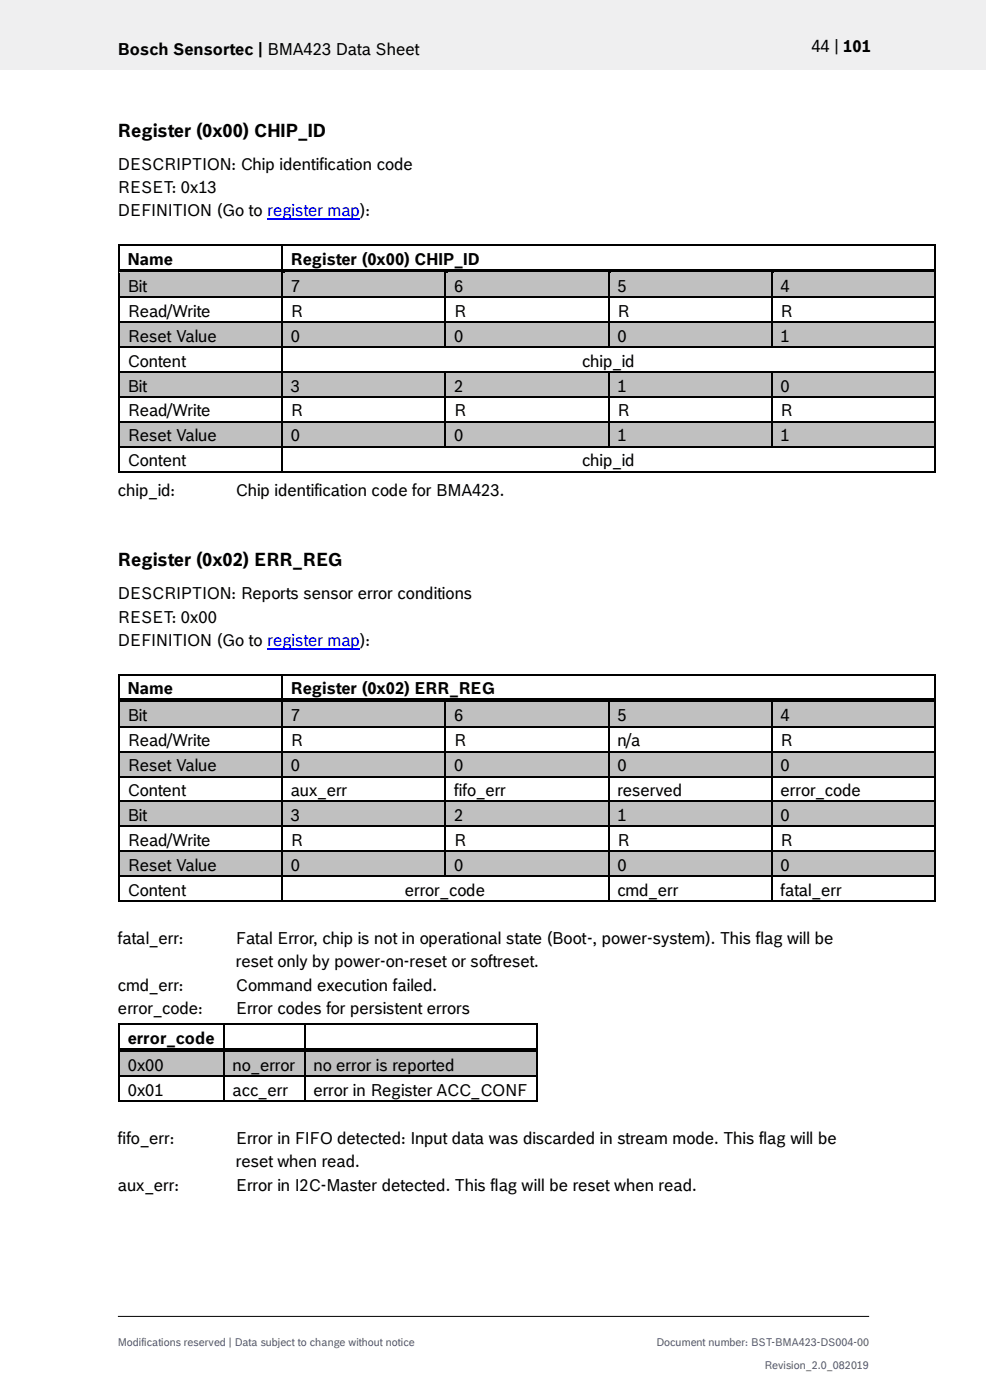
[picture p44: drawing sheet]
<svg xmlns="http://www.w3.org/2000/svg" width="210mm" height="297mm" viewBox="0 0 210 297" stroke-linecap="round" stroke-linejoin="round" font-family="sans-serif">
<defs><g id="words">
<g font-size="3.9">
<text x="25" y="29">Register (0x00) CHIP_ID</text>
<text x="25" y="120.1">Register (0x02) ERR_REG</text>
</g>
<g font-size="3.5">
<text x="25" y="11.6">Bosch Sensortec | BMA423 Data Sheet</text>
<text x="172.1" y="11">44 | 101</text>
<text x="25" y="36">DESCRIPTION: Chip identification code</text>
<text x="25" y="41">RESET: 0x13</text>
<text x="25" y="45.9">DEFINITION (Go to register map):</text>
<text x="27.1" y="56.1">Name</text>
<text x="61.7" y="56.1">Register (0x00) CHIP_ID</text>
<text x="27.1" y="61.9">Bit</text>
<text x="61.7" y="61.9">7</text>
<text x="96.3" y="61.9">6</text>
<text x="131" y="61.9">5</text>
<text x="165.6" y="61.9">4</text>
<text x="27.1" y="67.2">Read/Write</text>
<text x="61.7" y="67.2">R</text>
<text x="96.3" y="67.2">R</text>
<text x="131" y="67.2">R</text>
<text x="165.6" y="67.2">R</text>
<text x="27.1" y="72.5">Reset Value</text>
<text x="27.1" y="77.8">Content</text>
<text x="61.7" y="72.5">0</text>
<text x="96.3" y="72.5">0</text>
<text x="123.5" y="77.8">chip_id</text>
<text x="131" y="72.5">0</text>
<text x="165.6" y="72.5">1</text>
<text x="27.1" y="83.1">Bit</text>
<text x="61.7" y="83.1">3</text>
<text x="96.3" y="83.1">2</text>
<text x="131" y="83.1">1</text>
<text x="165.6" y="83.1">0</text>
<text x="27.1" y="88.4">Read/Write</text>
<text x="61.7" y="88.4">R</text>
<text x="96.3" y="88.4">R</text>
<text x="131" y="88.4">R</text>
<text x="165.6" y="88.4">R</text>
<text x="27.1" y="93.6">Reset Value</text>
<text x="61.7" y="93.6">0</text>
<text x="96.3" y="93.6">0</text>
<text x="131" y="93.6">1</text>
<text x="165.6" y="93.6">1</text>
<text x="27.1" y="98.9">Content</text>
<text x="123.5" y="98.9">chip_id</text>
<text x="25" y="105.3">chip_id:</text>
<text x="50" y="105.3">Chip identification code for BMA423.</text>
<text x="25" y="127.1">DESCRIPTION: Reports sensor error conditions</text>
<text x="25" y="132.1">RESET: 0x00</text>
<text x="25" y="137.1">DEFINITION (Go to register map):</text>
<text x="27.1" y="147.3">Name</text>
<text x="61.7" y="147.3">Register (0x02) ERR_REG</text>
<text x="27.1" y="153">Bit</text>
<text x="61.7" y="153">7</text>
<text x="96.3" y="153">6</text>
<text x="131" y="153">5</text>
<text x="165.6" y="153">4</text>
<text x="27.1" y="158.3">Read/Write</text>
<text x="61.7" y="158.3">R</text>
<text x="96.3" y="158.3">R</text>
<text x="131" y="158.3">n/a</text>
<text x="165.6" y="158.3">R</text>
<text x="27.1" y="163.6">Reset Value</text>
<text x="61.7" y="163.6">0</text>
<text x="96.3" y="163.6">0</text>
<text x="131" y="163.6">0</text>
<text x="165.6" y="163.6">0</text>
<text x="27.1" y="168.9">Content</text>
<text x="61.7" y="168.9">aux_err</text>
<text x="96.3" y="168.9">fifo_err</text>
<text x="131" y="168.9">reserved</text>
<text x="165.6" y="168.9">error_code</text>
<text x="27.1" y="174.2">Bit</text>
<text x="27.1" y="179.5">Read/Write</text>
<text x="61.7" y="174.2">3</text>
<text x="61.7" y="179.5">R</text>
<text x="96.3" y="174.2">2</text>
<text x="96.3" y="179.5">R</text>
<text x="131" y="174.2">1</text>
<text x="131" y="179.5">R</text>
<text x="165.6" y="174.2">0</text>
<text x="165.6" y="179.5">R</text>
<text x="27.1" y="184.8">Reset Value</text>
<text x="61.7" y="184.8">0</text>
<text x="96.3" y="184.8">0</text>
<text x="131" y="184.8">0</text>
<text x="165.6" y="184.8">0</text>
<text x="27.1" y="190.1">Content</text>
<text x="85.9" y="190.1">error_code</text>
<text x="131" y="190.1">cmd_err</text>
<text x="165.6" y="190.1">fatal_err</text>
<text x="25" y="200.3">fatal_err:</text>
<text x="50" y="200.3">Fatal Error, chip is not in operational state (Boot-, power-system). This flag will be</text>
<text x="50" y="205.2">reset only by power-on-reset or softreset.</text>
<text x="25" y="210.2">cmd_err:</text>
<text x="25" y="215.1">error_code:</text>
<text x="50" y="210.2">Command execution failed.</text>
<text x="50" y="215.1">Error codes for persistent errors</text>
<text x="27.1" y="221.4">error_code</text>
<text x="27.1" y="227.2">0x00</text>
<text x="49.3" y="227.2">no_error</text>
<text x="66.5" y="227.2">no error is reported</text>
<text x="27.1" y="232.5">0x01</text>
<text x="49.3" y="232.5">acc_err</text>
<text x="66.5" y="232.5">error in Register ACC_CONF</text>
<text x="25" y="242.7">fifo_err:</text>
<text x="50" y="242.7">Error in FIFO detected: Input data was discarded in stream mode. This flag will be</text>
<text x="50" y="247.6">reset when read.</text>
<text x="25" y="252.6">aux_err:</text>
<text x="50" y="252.6">Error in I2C-Master detected. This flag will be reset when read.</text>
</g>
<g font-size="2.3" fill="#535f6b">
<text x="25" y="285.6">Modifications reserved | Data subject to change without notice</text>
<text x="139.3" y="285.6">Document number: BST-BMA423-DS004-00</text>
<text x="162.2" y="290.5">Revision_2.0_082019</text>
</g>
</g></defs>
<path d="M-.1 0h209.2v14.8h-209.2z" fill-rule="evenodd" fill="#efeff0"/>
<path d="M25 279.3h159.4" fill="none" stroke="#000" stroke-width=".21"/>
<path d="M56.7 46.5h19.7" fill="none" stroke="#00f" stroke-width=".25"/>
<g fill="#000">
<path d="M25 51.8h.4v.4h-.4z" fill-rule="evenodd"/>
<path d="M25 51.8h.4v.4h-.4z" fill-rule="evenodd"/>
<path d="M59.7 51.8h.3v.4h-.3z" fill-rule="evenodd"/>
<path d="M198.2 51.8h.3v.4h-.3z" fill-rule="evenodd"/>
<path d="M198.2 51.8h.3v.4h-.3z" fill-rule="evenodd"/>
</g>
<path d="M25.2 52.2v4.9M25.4 52h34.3M59.8 52.2v4.9M60 52h138.2M198.3 52.2v4.9" fill="none" stroke="#000" stroke-width=".34"/>
<g fill="#c0c0c0">
<path d="M25.4 57.9h34.2v5h-34.2z" fill-rule="evenodd"/>
<path d="M27.1 57.9h30.8v5h-30.8z" fill-rule="evenodd"/>
<path d="M60 57.9h34.2v5h-34.2z" fill-rule="evenodd"/>
<path d="M61.7 57.9h30.8v5h-30.8z" fill-rule="evenodd"/>
<path d="M94.6 57.9h34.3v5h-34.3z" fill-rule="evenodd"/>
<path d="M96.3 57.9h30.9v5h-30.9z" fill-rule="evenodd"/>
<path d="M129.2 57.9h34.3v5h-34.3z" fill-rule="evenodd"/>
<path d="M131 57.9h30.8v5h-30.8z" fill-rule="evenodd"/>
<path d="M163.9 57.9h34.3v5h-34.3z" fill-rule="evenodd"/>
<path d="M165.6 57.9h30.8v5h-30.8z" fill-rule="evenodd"/>
</g>
<g fill="#000">
<path d="M25 57.1h.4v.8h-.4z" fill-rule="evenodd"/>
<path d="M25.4 57.1h34.3v.8h-34.3z" fill-rule="evenodd"/>
</g>
<path d="M25.4 57.9h34.3" fill="none" stroke="#c0c0c0" stroke-width=".21"/>
<path d="M60 57.9h.4z" fill-rule="evenodd" fill="#c0c0c0"/>
<g fill="#000">
<path d="M59.7 57.9h.3z" fill-rule="evenodd"/>
<path d="M59.7 57.1h.7v.8h-.7z" fill-rule="evenodd"/>
<path d="M60.4 57.1h33.9v.8h-33.9z" fill-rule="evenodd"/>
</g>
<path d="M60.4 57.9h33.9" fill="none" stroke="#c0c0c0" stroke-width=".21"/>
<path d="M94.6 57.9h.5z" fill-rule="evenodd" fill="#c0c0c0"/>
<g fill="#000">
<path d="M94.3 57.9h.3z" fill-rule="evenodd"/>
<path d="M94.3 57.1h.8v.8h-.8z" fill-rule="evenodd"/>
<path d="M95.1 57.1h33.8v.8h-33.8z" fill-rule="evenodd"/>
</g>
<path d="M95.1 57.9h33.8" fill="none" stroke="#c0c0c0" stroke-width=".21"/>
<path d="M129.3 57.9h.4z" fill-rule="evenodd" fill="#c0c0c0"/>
<g fill="#000">
<path d="M128.9 57.9h.4z" fill-rule="evenodd"/>
<path d="M128.9 57.1h.8v.8h-.8z" fill-rule="evenodd"/>
<path d="M129.7 57.1h33.8v.8h-33.8z" fill-rule="evenodd"/>
</g>
<path d="M129.7 57.9h33.8" fill="none" stroke="#c0c0c0" stroke-width=".21"/>
<path d="M163.9 57.9h.4z" fill-rule="evenodd" fill="#c0c0c0"/>
<g fill="#000">
<path d="M163.5 57.9h.4z" fill-rule="evenodd"/>
<path d="M163.5 57.1h.8v.8h-.8z" fill-rule="evenodd"/>
<path d="M164.3 57.1h33.9v.8h-33.9z" fill-rule="evenodd"/>
<path d="M198.2 57.1h.3v.8h-.3z" fill-rule="evenodd"/>
<path d="M25 62.9h.4v.3h-.4z" fill-rule="evenodd"/>
<path d="M59.7 62.9h.3v.3h-.3z" fill-rule="evenodd"/>
<path d="M94.3 62.9h.3v.3h-.3z" fill-rule="evenodd"/>
<path d="M128.9 62.9h.4v.3h-.4z" fill-rule="evenodd"/>
<path d="M163.5 62.9h.4v.3h-.4z" fill-rule="evenodd"/>
<path d="M198.2 62.9h.3v.3h-.3z" fill-rule="evenodd"/>
</g>
<path d="M164.3 57.9h33.9" fill="none" stroke="#c0c0c0" stroke-width=".21"/>
<g fill="none" stroke="#000" stroke-width=".34">
<path d="M25.2 57.9v5M59.8 57.9v5M94.5 57.9v5M129.1 57.9v5M163.7 57.9v5M198.3 57.9v5M25.2 63.2v5M25.4 63h34.3M59.8 63.2v5M60 63h34.3M94.5 63.2v5M94.6 63h34.3"/>
<path d="M129.1 63.2v5M129.3 63h34.2M163.7 63.2v5M163.9 63h34.3M198.3 63.2v5"/>
</g>
<g fill="#c0c0c0">
<path d="M25.4 68.5h34.2v5h-34.2z" fill-rule="evenodd"/>
<path d="M27.1 68.5h30.8v5h-30.8z" fill-rule="evenodd"/>
<path d="M60 68.5h34.2v5h-34.2z" fill-rule="evenodd"/>
<path d="M61.7 68.5h30.8v5h-30.8z" fill-rule="evenodd"/>
<path d="M94.6 68.5h34.3v5h-34.3z" fill-rule="evenodd"/>
<path d="M96.3 68.5h30.9v5h-30.9z" fill-rule="evenodd"/>
<path d="M129.2 68.5h34.3v5h-34.3z" fill-rule="evenodd"/>
<path d="M131 68.5h30.8v5h-30.8z" fill-rule="evenodd"/>
<path d="M163.9 68.5h34.3v5h-34.3z" fill-rule="evenodd"/>
<path d="M165.6 68.5h30.8v5h-30.8z" fill-rule="evenodd"/>
</g>
<g fill="#000">
<path d="M25 68.2h.4v.3h-.4z" fill-rule="evenodd"/>
<path d="M25 73.5h.4v.3h-.4z" fill-rule="evenodd"/>
<path d="M59.7 68.2h.3v.3h-.3z" fill-rule="evenodd"/>
<path d="M59.7 73.5h.3v.3h-.3z" fill-rule="evenodd"/>
<path d="M94.3 68.2h.3v.3h-.3z" fill-rule="evenodd"/>
<path d="M94.3 73.5h.3v.3h-.3z" fill-rule="evenodd"/>
<path d="M128.9 68.2h.4v.3h-.4z" fill-rule="evenodd"/>
<path d="M128.9 73.5h.4v.3h-.4z" fill-rule="evenodd"/>
<path d="M163.5 68.2h.4v.3h-.4z" fill-rule="evenodd"/>
<path d="M163.5 73.5h.4v.3h-.4z" fill-rule="evenodd"/>
<path d="M198.2 68.2h.3v.3h-.3z" fill-rule="evenodd"/>
<path d="M198.2 73.5h.3v.3h-.3z" fill-rule="evenodd"/>
</g>
<g fill="none" stroke="#000" stroke-width=".34">
<path d="M25.2 68.5v5M25.2 73.8v4.9M25.4 68.3h34.3M25.4 73.6h34.3M59.8 68.5v5M59.8 73.8v4.9M60 68.3h34.3M60 73.6h34.3M94.5 68.5v5M94.6 68.3h34.3M94.6 73.6h34.3M129.1 68.5v5"/>
<path d="M129.3 68.3h34.2M129.3 73.6h34.2M163.7 68.5v5M163.9 68.3h34.3M163.9 73.6h34.3M198.3 68.5v5M198.3 73.8v4.9"/>
</g>
<g fill="#c0c0c0">
<path d="M25.4 79.1h34.2v4.9h-34.2z" fill-rule="evenodd"/>
<path d="M27.1 79.1h30.8v4.9h-30.8z" fill-rule="evenodd"/>
<path d="M60 79.1h34.2v4.9h-34.2z" fill-rule="evenodd"/>
<path d="M61.7 79.1h30.8v4.9h-30.8z" fill-rule="evenodd"/>
<path d="M94.6 79.1h34.3v4.9h-34.3z" fill-rule="evenodd"/>
<path d="M96.3 79.1h30.9v4.9h-30.9z" fill-rule="evenodd"/>
<path d="M129.2 79.1h34.3v4.9h-34.3z" fill-rule="evenodd"/>
<path d="M131 79.1h30.8v4.9h-30.8z" fill-rule="evenodd"/>
<path d="M163.9 79.1h34.3v4.9h-34.3z" fill-rule="evenodd"/>
<path d="M165.6 79.1h30.8v4.9h-30.8z" fill-rule="evenodd"/>
</g>
<g fill="#000">
<path d="M25 78.7h.4v.4h-.4z" fill-rule="evenodd"/>
<path d="M59.7 78.7h.3v.4h-.3z" fill-rule="evenodd"/>
<path d="M94.3 78.7h.3v.4h-.3z" fill-rule="evenodd"/>
<path d="M128.9 78.7h.4v.4h-.4z" fill-rule="evenodd"/>
<path d="M163.5 78.7h.4v.4h-.4z" fill-rule="evenodd"/>
<path d="M198.2 78.7h.3v.4h-.3z" fill-rule="evenodd"/>
<path d="M25 84h.4v.4h-.4z" fill-rule="evenodd"/>
<path d="M59.7 84h.3v.4h-.3z" fill-rule="evenodd"/>
<path d="M94.3 84h.3v.4h-.3z" fill-rule="evenodd"/>
<path d="M128.9 84h.4v.4h-.4z" fill-rule="evenodd"/>
<path d="M163.5 84h.4v.4h-.4z" fill-rule="evenodd"/>
<path d="M198.2 84h.3v.4h-.3z" fill-rule="evenodd"/>
</g>
<g fill="none" stroke="#000" stroke-width=".34">
<path d="M25.2 79.1v4.9M25.4 78.9h34.3M59.8 79.1v4.9M60 78.9h34.3M94.5 79.1v4.9M94.6 78.9h34.3M129.1 79.1v4.9M129.3 78.9h34.2M163.7 79.1v4.9M163.9 78.9h34.3M198.3 79.1v4.9M25.2 84.4v4.9"/>
<path d="M25.4 84.2h34.3M59.8 84.4v4.9M60 84.2h34.3M94.5 84.4v4.9M94.6 84.2h34.3M129.1 84.4v4.9M129.3 84.2h34.2M163.7 84.4v4.9M163.9 84.2h34.3M198.3 84.4v4.9"/>
</g>
<g fill="#c0c0c0">
<path d="M25.4 89.7h34.2v4.9h-34.2z" fill-rule="evenodd"/>
<path d="M27.1 89.7h30.8v4.9h-30.8z" fill-rule="evenodd"/>
<path d="M60 89.7h34.2v4.9h-34.2z" fill-rule="evenodd"/>
<path d="M61.7 89.7h30.8v4.9h-30.8z" fill-rule="evenodd"/>
<path d="M94.6 89.7h34.3v4.9h-34.3z" fill-rule="evenodd"/>
<path d="M96.3 89.7h30.9v4.9h-30.9z" fill-rule="evenodd"/>
<path d="M129.2 89.7h34.3v4.9h-34.3z" fill-rule="evenodd"/>
<path d="M131 89.7h30.8v4.9h-30.8z" fill-rule="evenodd"/>
<path d="M163.9 89.7h34.3v4.9h-34.3z" fill-rule="evenodd"/>
<path d="M165.6 89.7h30.8v4.9h-30.8z" fill-rule="evenodd"/>
</g>
<g fill="#000">
<path d="M25 89.3h.4v.4h-.4z" fill-rule="evenodd"/>
<path d="M25 94.6h.4v.4h-.4z" fill-rule="evenodd"/>
<path d="M59.7 89.3h.3v.4h-.3z" fill-rule="evenodd"/>
<path d="M59.7 94.6h.3v.4h-.3z" fill-rule="evenodd"/>
<path d="M94.3 89.3h.3v.4h-.3z" fill-rule="evenodd"/>
<path d="M94.3 94.6h.3v.4h-.3z" fill-rule="evenodd"/>
<path d="M128.9 89.3h.4v.4h-.4z" fill-rule="evenodd"/>
<path d="M128.9 94.6h.4v.4h-.4z" fill-rule="evenodd"/>
<path d="M163.5 89.3h.4v.4h-.4z" fill-rule="evenodd"/>
<path d="M163.5 94.6h.4v.4h-.4z" fill-rule="evenodd"/>
<path d="M198.2 89.3h.3v.4h-.3z" fill-rule="evenodd"/>
<path d="M198.2 94.6h.3v.4h-.3z" fill-rule="evenodd"/>
<path d="M25 99.9h.4v.4h-.4z" fill-rule="evenodd"/>
<path d="M25 99.9h.4v.4h-.4z" fill-rule="evenodd"/>
<path d="M59.7 99.9h.3v.4h-.3z" fill-rule="evenodd"/>
<path d="M198.2 99.9h.3v.4h-.3z" fill-rule="evenodd"/>
<path d="M198.2 99.9h.3v.4h-.3z" fill-rule="evenodd"/>
<path d="M25 142.9h.4v.4h-.4z" fill-rule="evenodd"/>
<path d="M25 142.9h.4v.4h-.4z" fill-rule="evenodd"/>
<path d="M59.7 142.9h.3v.4h-.3z" fill-rule="evenodd"/>
<path d="M198.2 142.9h.3v.4h-.3z" fill-rule="evenodd"/>
<path d="M198.2 142.9h.3v.4h-.3z" fill-rule="evenodd"/>
</g>
<g fill="none" stroke="#000" stroke-width=".34">
<path d="M25.2 89.7v4.9M25.2 95v4.9M25.4 89.5h34.3M25.4 94.8h34.3M59.8 89.7v4.9M59.8 95v4.9M60 89.5h34.3M60 94.8h34.3M94.5 89.7v4.9M94.6 89.5h34.3M94.6 94.8h34.3M129.1 89.7v4.9"/>
<path d="M129.3 89.5h34.2M129.3 94.8h34.2M163.7 89.7v4.9M163.9 89.5h34.3M163.9 94.8h34.3M198.3 89.7v4.9M198.3 95v4.9M25.4 100.1h34.3M60 100.1h138.2M25.2 143.3v4.9M25.4 143.1h34.3M59.8 143.3v4.9"/>
<path d="M60 143.1h138.2M198.3 143.3v4.9"/>
</g>
<path d="M56.7 137.7h19.7" fill="none" stroke="#00f" stroke-width=".25"/>
<g fill="#c0c0c0">
<path d="M25.4 149h34.2v5h-34.2z" fill-rule="evenodd"/>
<path d="M27.1 149h30.8v5h-30.8z" fill-rule="evenodd"/>
<path d="M60 149h34.2v5h-34.2z" fill-rule="evenodd"/>
<path d="M61.7 149h30.8v5h-30.8z" fill-rule="evenodd"/>
<path d="M94.6 149h34.3v5h-34.3z" fill-rule="evenodd"/>
<path d="M96.3 149h30.9v5h-30.9z" fill-rule="evenodd"/>
<path d="M129.2 149h34.3v5h-34.3z" fill-rule="evenodd"/>
<path d="M131 149h30.8v5h-30.8z" fill-rule="evenodd"/>
<path d="M163.9 149h34.3v5h-34.3z" fill-rule="evenodd"/>
<path d="M165.6 149h30.8v5h-30.8z" fill-rule="evenodd"/>
</g>
<g fill="#000">
<path d="M25 148.2h.4v.8h-.4z" fill-rule="evenodd"/>
<path d="M25.4 148.2h34.3v.8h-34.3z" fill-rule="evenodd"/>
</g>
<path d="M25.4 149h34.3" fill="none" stroke="#c0c0c0" stroke-width=".21"/>
<path d="M60 149h.4z" fill-rule="evenodd" fill="#c0c0c0"/>
<g fill="#000">
<path d="M59.7 149h.3z" fill-rule="evenodd"/>
<path d="M59.7 148.2h.7v.8h-.7z" fill-rule="evenodd"/>
<path d="M60.4 148.2h33.9v.8h-33.9z" fill-rule="evenodd"/>
</g>
<path d="M60.4 149h33.9" fill="none" stroke="#c0c0c0" stroke-width=".21"/>
<path d="M94.6 149h.5z" fill-rule="evenodd" fill="#c0c0c0"/>
<g fill="#000">
<path d="M94.3 149h.3z" fill-rule="evenodd"/>
<path d="M94.3 148.2h.8v.8h-.8z" fill-rule="evenodd"/>
<path d="M95.1 148.2h33.8v.8h-33.8z" fill-rule="evenodd"/>
</g>
<path d="M95.1 149h33.8" fill="none" stroke="#c0c0c0" stroke-width=".21"/>
<path d="M129.3 149h.4z" fill-rule="evenodd" fill="#c0c0c0"/>
<g fill="#000">
<path d="M128.9 149h.4z" fill-rule="evenodd"/>
<path d="M128.9 148.2h.8v.8h-.8z" fill-rule="evenodd"/>
<path d="M129.7 148.2h33.8v.8h-33.8z" fill-rule="evenodd"/>
</g>
<path d="M129.7 149h33.8" fill="none" stroke="#c0c0c0" stroke-width=".21"/>
<path d="M163.9 149h.4z" fill-rule="evenodd" fill="#c0c0c0"/>
<g fill="#000">
<path d="M25 154h.4v.3h-.4z" fill-rule="evenodd"/>
<path d="M59.7 154h.3v.3h-.3z" fill-rule="evenodd"/>
<path d="M94.3 154h.3v.3h-.3z" fill-rule="evenodd"/>
<path d="M128.9 154h.4v.3h-.4z" fill-rule="evenodd"/>
<path d="M163.5 149h.4z" fill-rule="evenodd"/>
<path d="M163.5 148.2h.8v.8h-.8z" fill-rule="evenodd"/>
<path d="M163.5 154h.4v.3h-.4z" fill-rule="evenodd"/>
<path d="M164.3 148.2h33.9v.8h-33.9z" fill-rule="evenodd"/>
<path d="M198.2 148.2h.3v.8h-.3z" fill-rule="evenodd"/>
<path d="M198.2 154h.3v.3h-.3z" fill-rule="evenodd"/>
</g>
<path d="M164.3 149h33.9" fill="none" stroke="#c0c0c0" stroke-width=".21"/>
<g fill="none" stroke="#000" stroke-width=".34">
<path d="M25.2 149v5M25.2 154.3v5M25.4 154.2h34.3M59.8 149v5M59.8 154.3v5M60 154.2h34.3M94.5 149v5M94.5 154.3v5M94.6 154.2h34.3M129.1 149v5M129.1 154.3v5M129.3 154.2h34.2"/>
<path d="M163.7 149v5M163.7 154.3v5M163.9 154.2h34.3M198.3 149v5M198.3 154.3v5"/>
</g>
<g fill="#c0c0c0">
<path d="M25.4 159.6h34.2v5h-34.2z" fill-rule="evenodd"/>
<path d="M27.1 159.6h30.8v5h-30.8z" fill-rule="evenodd"/>
<path d="M60 159.6h34.2v5h-34.2z" fill-rule="evenodd"/>
<path d="M61.7 159.6h30.8v5h-30.8z" fill-rule="evenodd"/>
<path d="M94.6 159.6h34.3v5h-34.3z" fill-rule="evenodd"/>
<path d="M96.3 159.6h30.9v5h-30.9z" fill-rule="evenodd"/>
<path d="M129.2 159.6h34.3v5h-34.3z" fill-rule="evenodd"/>
<path d="M131 159.6h30.8v5h-30.8z" fill-rule="evenodd"/>
<path d="M163.9 159.6h34.3v5h-34.3z" fill-rule="evenodd"/>
<path d="M165.6 159.6h30.8v5h-30.8z" fill-rule="evenodd"/>
</g>
<g fill="#000">
<path d="M25 159.3h.4v.3h-.4z" fill-rule="evenodd"/>
<path d="M59.7 159.3h.3v.3h-.3z" fill-rule="evenodd"/>
<path d="M94.3 159.3h.3v.3h-.3z" fill-rule="evenodd"/>
<path d="M128.9 159.3h.4v.3h-.4z" fill-rule="evenodd"/>
<path d="M163.5 159.3h.4v.3h-.4z" fill-rule="evenodd"/>
<path d="M198.2 159.3h.3v.3h-.3z" fill-rule="evenodd"/>
<path d="M25 164.6h.4v.3h-.4z" fill-rule="evenodd"/>
<path d="M59.7 164.6h.3v.3h-.3z" fill-rule="evenodd"/>
<path d="M94.3 164.6h.3v.3h-.3z" fill-rule="evenodd"/>
<path d="M128.9 164.6h.4v.3h-.4z" fill-rule="evenodd"/>
<path d="M163.5 164.6h.4v.3h-.4z" fill-rule="evenodd"/>
<path d="M198.2 164.6h.3v.3h-.3z" fill-rule="evenodd"/>
</g>
<g fill="none" stroke="#000" stroke-width=".34">
<path d="M25.2 159.6v5M25.4 159.4h34.3M59.8 159.6v5M60 159.4h34.3M94.5 159.6v5M94.6 159.4h34.3M129.1 159.6v5M129.3 159.4h34.2M163.7 159.6v5M163.9 159.4h34.3M198.3 159.6v5M25.2 164.9v5"/>
<path d="M25.4 164.7h34.3M59.8 164.9v5M60 164.7h34.3M94.5 164.9v5M94.6 164.7h34.3M129.1 164.9v5M129.3 164.7h34.2M163.7 164.9v5M163.9 164.7h34.3M198.3 164.9v5"/>
</g>
<g fill="#c0c0c0">
<path d="M25.4 170.2h34.2v5h-34.2z" fill-rule="evenodd"/>
<path d="M27.1 170.2h30.8v5h-30.8z" fill-rule="evenodd"/>
<path d="M60 170.2h34.2v5h-34.2z" fill-rule="evenodd"/>
<path d="M61.7 170.2h30.8v5h-30.8z" fill-rule="evenodd"/>
<path d="M94.6 170.2h34.3v5h-34.3z" fill-rule="evenodd"/>
<path d="M96.3 170.2h30.9v5h-30.9z" fill-rule="evenodd"/>
<path d="M129.2 170.2h34.3v5h-34.3z" fill-rule="evenodd"/>
<path d="M131 170.2h30.8v5h-30.8z" fill-rule="evenodd"/>
<path d="M163.9 170.2h34.3v5h-34.3z" fill-rule="evenodd"/>
<path d="M165.6 170.2h30.8v5h-30.8z" fill-rule="evenodd"/>
</g>
<g fill="#000">
<path d="M25 169.9h.4v.3h-.4z" fill-rule="evenodd"/>
<path d="M25 175.2h.4v.3h-.4z" fill-rule="evenodd"/>
<path d="M59.7 169.9h.3v.3h-.3z" fill-rule="evenodd"/>
<path d="M59.7 175.2h.3v.3h-.3z" fill-rule="evenodd"/>
<path d="M94.3 169.9h.3v.3h-.3z" fill-rule="evenodd"/>
<path d="M94.3 175.2h.3v.3h-.3z" fill-rule="evenodd"/>
<path d="M128.9 169.9h.4v.3h-.4z" fill-rule="evenodd"/>
<path d="M128.9 175.2h.4v.3h-.4z" fill-rule="evenodd"/>
<path d="M163.5 169.9h.4v.3h-.4z" fill-rule="evenodd"/>
<path d="M163.5 175.2h.4v.3h-.4z" fill-rule="evenodd"/>
<path d="M198.2 169.9h.3v.3h-.3z" fill-rule="evenodd"/>
<path d="M198.2 175.2h.3v.3h-.3z" fill-rule="evenodd"/>
</g>
<g fill="none" stroke="#000" stroke-width=".34">
<path d="M25.2 170.2v5M25.2 175.5v4.9M25.4 170h34.3M25.4 175.3h34.3M59.8 170.2v5M59.8 175.5v4.9M60 170h34.3M60 175.3h34.3M94.5 170.2v5M94.5 175.5v4.9M94.6 170h34.3M94.6 175.3h34.3"/>
<path d="M129.1 170.2v5M129.1 175.5v4.9M129.3 170h34.2M129.3 175.3h34.2M163.7 170.2v5M163.7 175.5v4.9M163.9 170h34.3M163.9 175.3h34.3M198.3 170.2v5M198.3 175.5v4.9"/>
</g>
<g fill="#c0c0c0">
<path d="M25.4 180.8h34.2v4.9h-34.2z" fill-rule="evenodd"/>
<path d="M27.1 180.8h30.8v4.9h-30.8z" fill-rule="evenodd"/>
<path d="M60 180.8h34.2v4.9h-34.2z" fill-rule="evenodd"/>
<path d="M61.7 180.8h30.8v4.9h-30.8z" fill-rule="evenodd"/>
<path d="M94.6 180.8h34.3v4.9h-34.3z" fill-rule="evenodd"/>
<path d="M96.3 180.8h30.9v4.9h-30.9z" fill-rule="evenodd"/>
<path d="M129.2 180.8h34.3v4.9h-34.3z" fill-rule="evenodd"/>
<path d="M131 180.8h30.8v4.9h-30.8z" fill-rule="evenodd"/>
<path d="M163.9 180.8h34.3v4.9h-34.3z" fill-rule="evenodd"/>
<path d="M165.6 180.8h30.8v4.9h-30.8z" fill-rule="evenodd"/>
</g>
<g fill="#000">
<path d="M25 180.4h.4v.4h-.4z" fill-rule="evenodd"/>
<path d="M25 185.7h.4v.4h-.4z" fill-rule="evenodd"/>
<path d="M25 191h.4v.4h-.4z" fill-rule="evenodd"/>
<path d="M25 191h.4v.4h-.4z" fill-rule="evenodd"/>
<path d="M59.7 180.4h.3v.4h-.3z" fill-rule="evenodd"/>
<path d="M59.7 185.7h.3v.4h-.3z" fill-rule="evenodd"/>
<path d="M59.7 191h.3v.4h-.3z" fill-rule="evenodd"/>
<path d="M94.3 180.4h.3v.4h-.3z" fill-rule="evenodd"/>
<path d="M94.3 185.7h.3v.4h-.3z" fill-rule="evenodd"/>
<path d="M128.9 180.4h.4v.4h-.4z" fill-rule="evenodd"/>
<path d="M128.9 185.7h.4v.4h-.4z" fill-rule="evenodd"/>
<path d="M128.9 191h.4v.4h-.4z" fill-rule="evenodd"/>
<path d="M163.5 180.4h.4v.4h-.4z" fill-rule="evenodd"/>
<path d="M163.5 185.7h.4v.4h-.4z" fill-rule="evenodd"/>
<path d="M163.5 191h.4v.4h-.4z" fill-rule="evenodd"/>
<path d="M198.2 180.4h.3v.4h-.3z" fill-rule="evenodd"/>
<path d="M198.2 185.7h.3v.4h-.3z" fill-rule="evenodd"/>
<path d="M198.2 191h.3v.4h-.3z" fill-rule="evenodd"/>
<path d="M198.2 191h.3v.4h-.3z" fill-rule="evenodd"/>
<path d="M25 217.1h.4v.3h-.4z" fill-rule="evenodd"/>
<path d="M25 217.1h.4v.3h-.4z" fill-rule="evenodd"/>
<path d="M47.3 217.1h.3v.3h-.3z" fill-rule="evenodd"/>
<path d="M64.4 217.1h.4v.3h-.4z" fill-rule="evenodd"/>
<path d="M113.7 217.1h.4v.3h-.4z" fill-rule="evenodd"/>
<path d="M113.7 217.1h.4v.3h-.4z" fill-rule="evenodd"/>
</g>
<g fill="none" stroke="#000" stroke-width=".34">
<path d="M25.2 180.8v4.9M25.2 186.1v4.9M25.4 180.6h34.3M25.4 185.9h34.3M25.4 191.2h34.3M59.8 180.8v4.9M59.8 186.1v4.9M60 180.6h34.3M60 185.9h34.3M60 191.2h68.9M94.5 180.8v4.9M94.6 180.6h34.3"/>
<path d="M94.6 185.9h34.3M129.1 180.8v4.9M129.1 186.1v4.9M129.3 180.6h34.2M129.3 185.9h34.2M129.3 191.2h34.2M163.7 180.8v4.9M163.7 186.1v4.9M163.9 180.6h34.3M163.9 185.9h34.3M163.9 191.2h34.3M198.3 180.8v4.9"/>
<path d="M198.3 186.1v4.9M25.2 217.4v5M25.4 217.3h21.9M47.5 217.4v5M47.6 217.3h16.8M64.6 217.4v5M64.8 217.3h48.9"/>
</g>
<path d="M113.9 217.4v5" fill="none" stroke="#000" stroke-width=".35"/>
<g fill="#c0c0c0">
<path d="M25.4 223.2h21.9v5h-21.9z" fill-rule="evenodd"/>
<path d="M27.1 223.2h18.4v5h-18.4z" fill-rule="evenodd"/>
<path d="M47.6 223.2h16.8v5h-16.8z" fill-rule="evenodd"/>
<path d="M49.3 223.2h13.4v5h-13.4z" fill-rule="evenodd"/>
<path d="M64.8 223.2h48.9v5h-48.9z" fill-rule="evenodd"/>
<path d="M66.5 223.2h45.5v5h-45.5z" fill-rule="evenodd"/>
</g>
<g fill="#000">
<path d="M25 222.4h.4v.8h-.4z" fill-rule="evenodd"/>
<path d="M25.4 222.4h21.9v.8h-21.9z" fill-rule="evenodd"/>
</g>
<path d="M25.4 223.2h21.9" fill="none" stroke="#c0c0c0" stroke-width=".21"/>
<path d="M47.6 223.2h.5z" fill-rule="evenodd" fill="#c0c0c0"/>
<g fill="#000">
<path d="M47.3 223.2h.3z" fill-rule="evenodd"/>
<path d="M47.3 222.4h.8v.8h-.8z" fill-rule="evenodd"/>
<path d="M48.1 222.4h16.3v.8h-16.3z" fill-rule="evenodd"/>
</g>
<path d="M48.1 223.2h16.3" fill="none" stroke="#c0c0c0" stroke-width=".21"/>
<path d="M64.8 223.2h.4z" fill-rule="evenodd" fill="#c0c0c0"/>
<g fill="#000">
<path d="M25 228.2h.4v.3h-.4z" fill-rule="evenodd"/>
<path d="M25 233.5h.4v.3h-.4z" fill-rule="evenodd"/>
<path d="M25 233.5h.4v.3h-.4z" fill-rule="evenodd"/>
<path d="M47.3 228.2h.3v.3h-.3z" fill-rule="evenodd"/>
<path d="M47.3 233.5h.3v.3h-.3z" fill-rule="evenodd"/>
<path d="M64.4 223.2h.4z" fill-rule="evenodd"/>
<path d="M64.4 222.4h.8v.8h-.8z" fill-rule="evenodd"/>
<path d="M64.4 228.2h.4v.3h-.4z" fill-rule="evenodd"/>
<path d="M64.4 233.5h.4v.3h-.4z" fill-rule="evenodd"/>
<path d="M65.2 222.4h48.5v.8h-48.5z" fill-rule="evenodd"/>
<path d="M113.7 222.4h.4v.8h-.4z" fill-rule="evenodd"/>
<path d="M113.7 228.2h.4v.3h-.4z" fill-rule="evenodd"/>
<path d="M113.7 233.5h.4v.3h-.4z" fill-rule="evenodd"/>
<path d="M113.7 233.5h.4v.3h-.4z" fill-rule="evenodd"/>
</g>
<path d="M65.2 223.2h48.5" fill="none" stroke="#c0c0c0" stroke-width=".21"/>
<path d="M25.2 223.2v5M25.2 228.5v5M25.4 228.3h21.9M25.4 233.6h21.9M47.5 223.2v5M47.5 228.5v5M47.6 228.3h16.8M47.6 233.6h16.8M64.6 223.2v5M64.6 228.5v5M64.8 228.3h48.9M64.8 233.6h48.9" fill="none" stroke="#000" stroke-width=".34"/>
<path d="M113.9 223.2v5M113.9 228.5v5" fill="none" stroke="#000" stroke-width=".35"/>
<use href="#words"/>
</svg>
